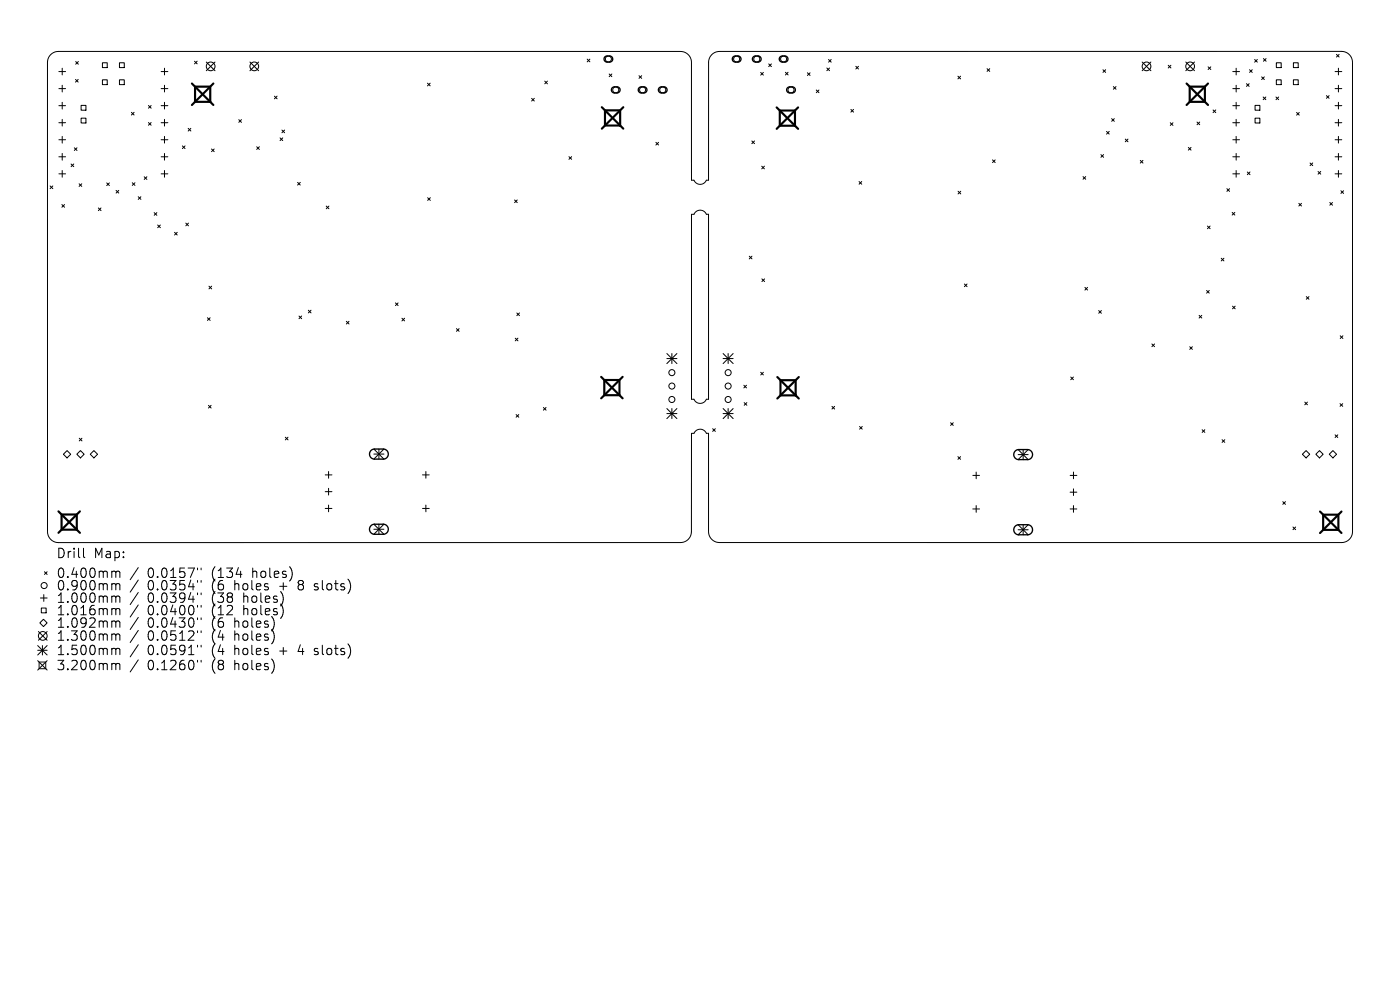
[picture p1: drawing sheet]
<svg xmlns="http://www.w3.org/2000/svg" width="297mm" height="210mm" viewBox="0 0 297 210" stroke-linecap="round" stroke-linejoin="round" font-family="sans-serif">
<defs><g id="words">
<g font-size="2.8">
<text x="12" y="118.6">Drill</text>
<text x="19.9" y="118.6">Map:</text>
<text x="12" y="122.8">0.400mm</text>
<text x="12" y="125.5">0.900mm</text>
<text x="31.2" y="122.8">0.0157&quot;</text>
<text x="31.2" y="125.5">0.0354&quot;</text>
<text x="44.9" y="122.8">(134</text>
<text x="44.9" y="125.5">(6</text>
<text x="49.7" y="125.5">holes</text>
<text x="53.5" y="122.8">holes)</text>
<text x="59.4" y="125.5">+</text>
<text x="63.5" y="125.5">8</text>
<text x="67" y="125.5">slots)</text>
<text x="12" y="128.1">1.000mm</text>
<text x="12" y="130.7">1.016mm</text>
<text x="31.2" y="128.1">0.0394&quot;</text>
<text x="31.2" y="130.7">0.0400&quot;</text>
<text x="44.9" y="128.1">(38</text>
<text x="44.9" y="130.7">(12</text>
<text x="51.6" y="128.1">holes)</text>
<text x="51.6" y="130.7">holes)</text>
<text x="12" y="133.4">1.092mm</text>
<text x="12" y="136.1">1.300mm</text>
<text x="31.2" y="133.4">0.0430&quot;</text>
<text x="31.2" y="136.1">0.0512&quot;</text>
<text x="44.9" y="133.4">(6</text>
<text x="44.9" y="136.1">(4</text>
<text x="49.7" y="133.4">holes)</text>
<text x="49.7" y="136.1">holes)</text>
<text x="12" y="139.2">1.500mm</text>
<text x="12" y="142.4">3.200mm</text>
<text x="31.2" y="139.2">0.0591&quot;</text>
<text x="31.2" y="142.4">0.1260&quot;</text>
<text x="44.9" y="139.2">(4</text>
<text x="44.9" y="142.4">(8</text>
<text x="49.7" y="139.2">holes</text>
<text x="49.7" y="142.4">holes)</text>
<text x="59.4" y="139.2">+</text>
<text x="63.5" y="139.2">4</text>
<text x="67" y="139.2">slots)</text>
</g>
</g></defs>
<g fill="none" stroke="#000" stroke-width=".21">
<path d="M10.8 11.6l.6-.5 1-.2h132a2.31 2.31 0 0 1 2.3 2.4v24.9a1.05 1.05 0 0 1 1 .6 1.42 1.42 0 0 0 2.2-.6h.4v-25a2.31 2.31 0 0 1 2.4-2.3h131.9a2.31 2.31 0 0 1 2.3 2.3v99.6a2.32 2.32 0 0 1-2.3 2.3h-132a2.31 2.31 0 0 1-2.3-2.3v-20.9h-.4a1.42 1.42 0 0 0-1.4-.9 1.42 1.42 0 0 0-1.3 .9h-.5v20.9a2.31 2.31 0 0 1-2.4 2.3h-131.9a2.31 2.31 0 0 1-2.3-2.3v-99.6l.2-1.1zM12.5 15.2h1.4M12.5 18.8h1.4M13.2 14.5v1.4M13.2 18.1v1.4M16 16.9l.6 .5M16.1 13.1l.5 .5M16.6 16.9l-.6 .5M16.6 13.1l-.5 .5M21.7 13.3h1.1v1h-1.1zM21.7 16.9h1.1v1.1h-1.1zM25.3 13.3h1.1v1h-1.1z"/>
<path d="M25.3 16.9h1.1v1.1h-1.1zM34.2 15.2h1.4M34.2 18.8h1.4M34.9 14.5v1.4M34.9 18.1v1.4M41.3 13l.5 .6M41.8 13l-.5 .6M43.8 13.2l1.8 1.8M45.6 13.2l-1.8 1.8M53 13.2l1.9 1.8M54.9 13.2l-1.9 1.8M90.7 17.6l.6 .6"/>
<path d="M91.3 17.6l-.6 .6M115.6 17.2l.5 .6M116.1 17.2l-.5 .6M124.6 12.5l.5 .6M125.1 12.5l-.5 .6M129.2 15.7l.6 .6M129.8 15.7l-.6 .6M135.6 16.1l.5 .5M136.1 16.1l-.5 .5M161.4 15.4l.5 .5M161.9 15.4l-.5 .5M163.1 13.6l.5 .5"/>
<path d="M163.6 13.6l-.5 .5M166.6 15.3l.6 .6M167.2 15.3l-.6 .6M171.3 15.4l.6 .6M171.9 15.4l-.6 .6M173.2 19.1l.5 .6M173.7 19.1l-.5 .6M175.4 14.4l.6 .6M175.8 12.6l.5 .6M176 14.4l-.6 .6M176.3 12.6l-.5 .6M181.6 14.1l.5 .5"/>
<path d="M182.1 14.1l-.5 .5M203.2 16.2l.6 .5M203.8 16.2l-.6 .5M209.4 14.6l.6 .5M210 14.6l-.6 .5M234 14.8l.6 .6M234.6 14.8l-.6 .6M236.2 18.4l.6 .5M236.8 18.4l-.6 .5M242.3 13.2l1.9 1.8M244.2 13.2l-1.9 1.8M247.8 13.8l.6 .6"/>
<path d="M248.4 13.8l-.6 .6M251.6 13.2l1.8 1.8M253.4 13.2l-1.8 1.8M256.3 14.2l.6 .5M256.9 14.2l-.6 .5M261.5 15.2h1.5M261.5 18.8h1.5M262.2 14.5v1.4M262.2 18.1v1.4M264.4 17.8l.6 .5M265 17.8l-.6 .5M265.1 14.8l.6 .6"/>
<path d="M265.7 14.8l-.6 .6M266.2 12.6l.5 .6M266.7 12.6l-.5 .6M267.6 16.3l.6 .6M268 12.4l.6 .6M268.2 16.3l-.6 .6M268.6 12.4l-.6 .6M270.8 13.3h1v1h-1zM270.8 16.9h1v1.1h-1zM274.4 13.3h1v1h-1zM274.4 16.9h1v1.1h-1zM283.2 15.2h1.5"/>
<path d="M283.2 18.8h1.5M283.5 11.5l.6 .6M283.9 14.5v1.4M283.9 18.1v1.4M284.1 11.5l-.6 .6M10.6 39.4l.6 .6M11.2 39.4l-.6 .6M12.5 22.4h1.4M12.5 26h1.4M12.5 29.6h1.4M12.5 33.3h1.4M12.5 36.9h1.4"/>
<path d="M13.2 21.7v1.4M13.2 25.3v1.4M13.2 28.9v1.5M13.2 32.5v1.5M13.2 36.2v1.4M15.1 34.8l.5 .6M15.6 34.8l-.5 .6M15.8 31.3l.5 .6M16.3 31.3l-.5 .6M16.8 39l.5 .5M17.2 22.4h1v1h-1zM17.2 25.1h1v1h-1z"/>
<path d="M17.3 39l-.5 .5M22.6 38.8l.6 .6M23.2 38.8l-.6 .6M27.9 23.8l.5 .6M28.1 38.8l.5 .5M28.4 23.8l-.5 .6M28.6 38.8l-.5 .5M30.6 37.5l.6 .6M31.2 37.5l-.6 .6M31.5 22.4l.6 .6M31.5 26l.6 .6M32.1 22.4l-.6 .6"/>
<path d="M32.1 26l-.6 .6M34.2 22.4h1.4M34.2 26h1.4M34.2 29.6h1.4M34.2 33.3h1.4M34.2 36.9h1.4M34.9 21.7v1.4M34.9 25.3v1.4M34.9 28.9v1.5M34.9 32.5v1.5M34.9 36.2v1.4M38.7 31l.6 .5"/>
<path d="M39.3 31l-.6 .5M39.9 27.2l.6 .6M40.5 27.2l-.6 .6M44.9 31.6l.5 .6M45.4 31.6l-.5 .6M50.7 25.4l.5 .6M51.2 25.4l-.5 .6M54.5 31.1l.5 .6M55 31.1l-.5 .6M58.2 20.4l.6 .6M58.8 20.4l-.6 .6M59.4 29.3l.6 .5"/>
<path d="M59.8 27.6l.6 .6M60 29.3l-.6 .5M60.4 27.6l-.6 .6M63.1 38.7l.6 .6M63.7 38.7l-.6 .6M112.8 20.9l.6 .5M113.4 20.9l-.6 .5M120.7 33.2l.6 .6M121.3 33.2l-.6 .6M139.1 30.2l.6 .6M139.7 30.2l-.6 .6M159.5 29.9l.6 .6"/>
<path d="M160.1 29.9l-.6 .6M161.6 35.3l.6 .5M162.2 35.3l-.6 .5M180.5 23.2l.6 .6M181.1 23.2l-.6 .6M182.2 38.5l.6 .6M182.8 38.5l-.6 .6M210.6 33.9l.5 .6M211.1 33.9l-.5 .6M229.8 37.5l.5 .5M230.3 37.5l-.5 .5M233.6 32.8l.5 .6"/>
<path d="M234.1 32.8l-.5 .6M234.7 27.9l.6 .5M235.3 27.9l-.6 .5M235.8 25.2l.6 .5M236.4 25.2l-.6 .5M238.7 29.5l.6 .6M239.3 29.5l-.6 .6M241.9 34l.6 .6M242.5 34l-.6 .6M248.3 26l.5 .6M248.8 26l-.5 .6M252.1 31.3l.6 .5"/>
<path d="M252.7 31.3l-.6 .5M253.9 25.9l.6 .6M254.5 25.9l-.6 .6M257.3 23.3l.6 .6M257.9 23.3l-.6 .6M261.5 22.4h1.5M261.5 26h1.5M261.5 29.6h1.5M261.5 33.3h1.5M261.5 36.9h1.5M262.2 21.7v1.4M262.2 25.3v1.4"/>
<path d="M262.2 28.9v1.5M262.2 32.5v1.5M262.2 36.2v1.4M264.6 36.5l.6 .6M265.2 36.5l-.6 .6M266.3 22.4h1v1h-1zM266.3 25.1h1v1h-1zM268 20.6l.5 .5M268.5 20.6l-.5 .5M270.7 20.6l.6 .5M271.3 20.6l-.6 .5M275.1 23.9l.5 .5"/>
<path d="M275.6 23.9l-.5 .5M277.9 34.6l.6 .5M278.5 34.6l-.6 .5M279.6 36.4l.6 .5M280.2 36.4l-.6 .5M281.4 20.3l.6 .6M282 20.3l-.6 .6M283.2 22.4h1.5M283.2 26h1.5M283.2 29.6h1.5M283.2 33.3h1.5M283.2 36.9h1.5"/>
<path d="M283.9 21.7v1.4M283.9 25.3v1.4M283.9 28.9v1.5M283.9 32.5v1.5M283.9 36.2v1.4M13.1 43.4l.6 .6M13.7 43.4l-.6 .6M20.9 44.1l.5 .6M21.4 44.1l-.5 .6M24.6 40.4l.6 .6M25.2 40.4l-.6 .6M29.3 41.7l.6 .6"/>
<path d="M29.9 41.7l-.6 .6M32.7 45.1l.6 .6M33.3 45.1l-.6 .6M33.4 47.7l.6 .6M34 47.7l-.6 .6M37 49.3l.6 .6M37.6 49.3l-.6 .6M39.4 47.3l.6 .6M40 47.3l-.6 .6M69.2 43.7l.6 .6M69.8 43.7l-.6 .6M90.7 41.9l.6 .6"/>
<path d="M91.3 41.9l-.6 .6M109.2 42.4l.5 .6M109.7 42.4l-.5 .6M146.7 45.5h.5a1.42 1.42 0 0 1 1.3-.9 1.42 1.42 0 0 1 1.4 .9h.4v39.2h-.4a1.42 1.42 0 0 1-1.4 .9 1.42 1.42 0 0 1-1.3-.9h-.5zM159 54.3l.5 .6M159.5 54.3l-.5 .6M161.6 59.2l.6 .5M162.2 59.2l-.6 .5M203.3 40.6l.5 .5M203.8 40.6l-.5 .5M256.2 47.9l.5 .6M256.7 47.9l-.5 .6"/>
<path d="M259.1 54.8l.5 .6M259.6 54.8l-.5 .6M260.3 40l.5 .6M260.8 40l-.5 .6M261.4 45.1l.6 .5M262 45.1l-.6 .5M275.5 43.1l.6 .6M276.1 43.1l-.6 .6M282.1 43l.6 .5M282.7 43l-.6 .5M284.5 40.5l.5 .5M285 40.5l-.5 .5"/>
<path d="M44 67.4l.6 .6M44.3 60.7l.6 .6M44.6 67.4l-.6 .6M44.9 60.7l-.6 .6M63.4 67l.6 .6M64 67l-.6 .6M65.4 65.8l.6 .6M66 65.8l-.6 .6M73.5 68.2l.5 .5M74 68.2l-.5 .5M83.9 64.3l.6 .5M84.5 64.3l-.6 .5"/>
<path d="M85.3 67.5l.5 .6M85.8 67.5l-.5 .6M96.8 69.7l.6 .6M97.4 69.7l-.6 .6M109.3 71.7l.6 .6M109.6 66.4l.6 .6M109.9 71.7l-.6 .6M110.2 66.4l-.6 .6M141.5 75l2.1 2.1M141.5 76.1h2.1M142.5 75v2.1M143.6 75l-2.1 2.1"/>
<path d="M153.4 76.1h2.1M153.4 75l2.1 2.1M154.5 75v2.1M155.5 75l-2.1 2.1M161.4 79l.5 .5M161.9 79l-.5 .5M204.6 60.2l.6 .6M205.2 60.2l-.6 .6M227.2 80l.5 .6M227.7 80l-.5 .6M230.2 61l.5 .5M230.7 61l-.5 .5"/>
<path d="M233.1 65.9l.6 .6M233.7 65.9l-.6 .6M244.4 73l.5 .5M244.9 73l-.5 .5M252.4 73.5l.6 .6M253 73.5l-.6 .6M254.4 66.9l.5 .6M254.9 66.9l-.5 .6M256 61.6l.5 .6M256.5 61.6l-.5 .6M261.5 64.9l.5 .6M262 64.9l-.5 .6"/>
<path d="M277.1 62.9l.6 .6M277.7 62.9l-.6 .6M284.3 71.2l.6 .6M284.9 71.2l-.6 .6M14.2 95.6l.8 .8-.8 .7-.8-.7zM16.8 93l.6 .5M17.1 95.6l.8 .8-.8 .7-.8-.7zM17.4 93l-.6 .5M19.9 95.6l.8 .8-.8 .7-.8-.7zM44.2 86l.6 .6M44.8 86l-.6 .6M60.5 92.7l.6 .6"/>
<path d="M61.1 92.7l-.6 .6M79.3 95.3l2.1 2.1M79.3 96.3h2.1M80.4 95.3v2.1M81.4 95.3l-2.1 2.1M109.5 87.9l.6 .6M110.1 87.9l-.6 .6M115.3 86.4l.5 .6M115.8 86.4l-.5 .6M141.5 86.7l2.1 2.1M141.5 87.7h2.1M142.5 86.7v2.1"/>
<path d="M143.6 86.7l-2.1 2.1M151.2 90.9l.6 .6M151.8 90.9l-.6 .6M153.4 87.7h2.1M153.4 86.7l2.1 2.1M154.5 86.7v2.1M155.5 86.7l-2.1 2.1M157.8 81.7l.6 .6M157.9 85.4l.5 .6M158.4 81.7l-.6 .6M158.4 85.4l-.5 .6M176.5 86.2l.6 .6"/>
<path d="M177.1 86.2l-.6 .6M182.4 90.5l.5 .5M182.9 90.5l-.5 .5M201.7 89.7l.5 .5M202.2 89.7l-.5 .5M203.2 96.9l.6 .5M203.8 96.9l-.6 .5M216 95.4l2.1 2.1M216 96.4h2.1M217.1 95.4v2.1M218.1 95.4l-2.1 2.1M255 91.2l.6 .5"/>
<path d="M255.6 91.2l-.6 .5M259.3 93.3l.5 .5M259.8 93.3l-.5 .5M276.8 85.3l.6 .6M277.1 95.6l.8 .8-.8 .7-.8-.7zM277.4 85.3l-.6 .6M279.9 95.6l.8 .8-.8 .7-.8-.7zM282.8 95.6l.7 .8-.7 .7-.8-.7zM283.2 92.2l.6 .6M283.8 92.2l-.6 .6M284.3 85.6l.6 .6M284.9 85.6l-.6 .6"/>
<path d="M17.7 116.3v1.7l.3 .3M69 100.7h1.4M69 104.3h1.4M69 107.9h1.4M69.7 100v1.4M69.7 103.6v1.4M69.7 107.1v1.5M79.3 111.2l2.1 2.1M79.3 112.3h2.1M80.4 111.2v2.1M81.4 111.2l-2.1 2.1M89.6 100.7h1.5"/>
<path d="M89.6 107.9h1.5M90.3 100v1.4M90.3 107.1v1.5M206.4 100.8h1.4M206.4 108h1.4M207.1 100.1v1.5M207.1 107.3v1.4M216 111.3l2.1 2.1M216 112.4h2.1M217.1 111.3v2.1M218.1 111.3l-2.1 2.1M227 100.8h1.4"/>
<path d="M227 108h1.4M227 104.4h1.4M227.7 100.1v1.5M227.7 103.7v1.4M227.7 107.3v1.4M272.1 106.4l.6 .6M272.7 106.4l-.6 .6M274.3 111.8l.6 .6M274.9 111.8l-.6 .6M8 136.9l2 2M8 137.9h2M8.1 134l1.9 1.8"/>
<path d="M8.4 132.1l.8-.7 .8 .7-.8 .8zM8.6 126.9h1.4M8.8 129h1v1h-1zM9 136.9v2M9.3 126.1v1.5M9.4 121.3l.6 .6M10 121.3l-.6 .6M10 134l-1.9 1.8M10 136.9l-2 2M24.3 121.2l.3 .3M24.3 123.8l.3 .3M24.3 126.4l.3 .3"/>
<path d="M24.3 129.1l.3 .3M24.3 131.7l.3 .3M24.3 134.5l.3 .3M24.3 137.5l.3 .3M24.6 121.5v1M24.6 124.1v1M24.6 126.7v1.1M24.6 129.4v1M24.6 132v1.1M24.6 134.8v1M24.6 137.8v1.1M24.6 121.5l.3-.3 .4 .1 .1 1.2"/>
<path d="M24.6 124.1l.3-.3 .4 .1 .1 1.2M24.6 126.7l.3-.3 .4 .1 .1 1.3M24.6 129.4l.3-.3 .4 .1 .1 1.2M24.6 132l.3-.3 .4 .1 .1 1.3M24.6 134.8l.3-.3 .4 .1 .1 1.2M24.6 137.8l.3-.3 .4 .1 .1 1.3M29.3 120.4l-1.7 2.6M29.3 123l-1.7 2.6M29.3 125.7l-1.7 2.6M29.3 128.3l-1.7 2.6M29.3 131l-1.7 2.5M29.3 133.7l-1.7 2.6"/>
<path d="M29.3 136.8l-1.7 2.5M29.3 140l-1.7 2.5M41.9 120.5v.4M41.9 123.1v.4M41.9 125.8v.4M41.9 128.4v.4M41.9 131.1v.3M41.9 133.8v.4M41.9 136.9v.4M42.7 120.5v.4M42.7 123.1v.4M42.7 125.8v.4"/>
<path d="M42.7 128.4v.4M42.7 131.1v.3M42.7 133.8v.4M42.7 136.9v.4M50.1 121.8h1.2M58.1 134.4v1.3M58.2 132.1l-.1 .9M60 126.3v1.4M60 129v1.3M61.9 121.1v1.3M8 140.1l2 2M8.3 140.4h1.4v1.5h-1.4z"/>
<path d="M10 140.1l-2 2M24.3 140.7l.3 .3M24.6 141v1.1M24.6 141l.3-.3 .4 .1 .1 1.3M41.9 140.1v.4M42.7 140.1v.4M58.1 140.6v1.4"/>
<circle cx="44.7" cy="14.1" r=".93"/>
<circle cx="53.9" cy="14.1" r=".93"/>
<circle cx="129.1" cy="12.5" r=".64"/>
<circle cx="130.6" cy="19.1" r=".64"/>
<circle cx="136.3" cy="19.1" r=".64"/>
<circle cx="140.6" cy="19.1" r=".64"/>
<circle cx="156.3" cy="12.5" r=".64"/>
<circle cx="160.5" cy="12.5" r=".64"/>
<circle cx="166.2" cy="12.5" r=".64"/>
<circle cx="167.8" cy="19.1" r=".64"/>
<circle cx="243.2" cy="14.1" r=".93"/>
<circle cx="252.5" cy="14.1" r=".93"/>
<circle cx="142.5" cy="79" r=".64"/>
<circle cx="154.5" cy="79" r=".64"/>
<circle cx="142.5" cy="84.7" r=".64"/>
<circle cx="142.5" cy="81.9" r=".64"/>
<circle cx="154.5" cy="84.7" r=".64"/>
<circle cx="154.5" cy="81.9" r=".64"/>
<circle cx="9.1" cy="134.9" r=".93"/>
<circle cx="9.4" cy="124.2" r=".64"/>
</g>
<path d="M128.3 12.1l.4-.2h.9l.4 .4-.1 .5-.4 .4-1-.1-.4-.5zM129.9 18.6l.4-.2 .9 .1 .3 .4v.4l-.5 .4h-.9l-.4-.5zM135.6 18.6l.4-.2 .9 .1 .3 .4v.4l-.5 .4h-.9l-.4-.5zM139.9 18.6l.4-.2 .9 .1 .3 .4v.4l-.5 .4h-1l-.3-.5zM155.5 12.1l.4-.2h.9l.4 .4-.1 .5-.4 .4-1-.1-.3-.5zM159.8 12.1l.4-.2h.9l.3 .4v.5l-.5 .4-.9-.1-.4-.5zM165.5 12.1l.4-.2h.9l.3 .4v.5l-.5 .4-.9-.1-.4-.5zM167.1 18.6l.4-.2 .9 .1 .3 .4v.4l-.5 .4h-.9l-.4-.5zM78.7 95.6l.7-.3h1.9a1.07 1.07 0 0 1 1.1 1 1.07 1.07 0 0 1-1.1 1.1h-1.8a1.07 1.07 0 0 1-1-.7 1.07 1.07 0 0 1 .2-1.1zM215.4 95.7l.6-.3h2a1.07 1.07 0 0 1 1 1 1.07 1.07 0 0 1-1 1.1h-1.9a1.07 1.07 0 0 1-1-.7 1.07 1.07 0 0 1 .3-1.1zM78.7 111.5l.7-.3h1.9a1.07 1.07 0 0 1 1.1 1.1 1.07 1.07 0 0 1-1.1 1h-1.8a1.07 1.07 0 0 1-1-.6 1.07 1.07 0 0 1 .2-1.2zM215.4 111.6l.6-.3h2a1.07 1.07 0 0 1 1 1.1 1.07 1.07 0 0 1-1 1h-1.9a1.07 1.07 0 0 1-1-.6 1.07 1.07 0 0 1 .3-1.2z" fill="none" stroke="#000" stroke-width=".28"/>
<g fill="none" stroke="#000" stroke-width=".46">
<path d="M40.7 17.7l4.6 4.6M41.4 18.4h3.2v3.2h-3.2zM45.3 17.7l-4.6 4.6M251.7 17.7l4.6 4.6M252.4 18.4h3.2v3.2h-3.2zM256.3 17.7l-4.6 4.6M127.7 22.7l4.5 4.6M128.3 23.4h3.3v3.2h-3.3zM132.2 22.7l-4.5 4.6M164.8 22.8l4.5 4.5M165.4 23.4h3.2v3.3h-3.2zM169.3 22.8l-4.5 4.5"/>
<path d="M127.5 79.9l4.6 4.6M132.1 79.9l-4.6 4.6M164.9 80l4.6 4.5M169.5 80l-4.6 4.5M128.2 80.6h3.2v3.2h-3.2zM165.6 80.7h3.2v3.2h-3.2zM12.4 108.5l4.6 4.5M13.1 109.1h3.2v3.3h-3.2zM17 108.5l-4.6 4.5M280 108.5l4.6 4.6M280.7 109.2h3.2v3.2h-3.2zM284.6 108.5l-4.6 4.6"/>
</g>
<use href="#words"/>
</svg>
